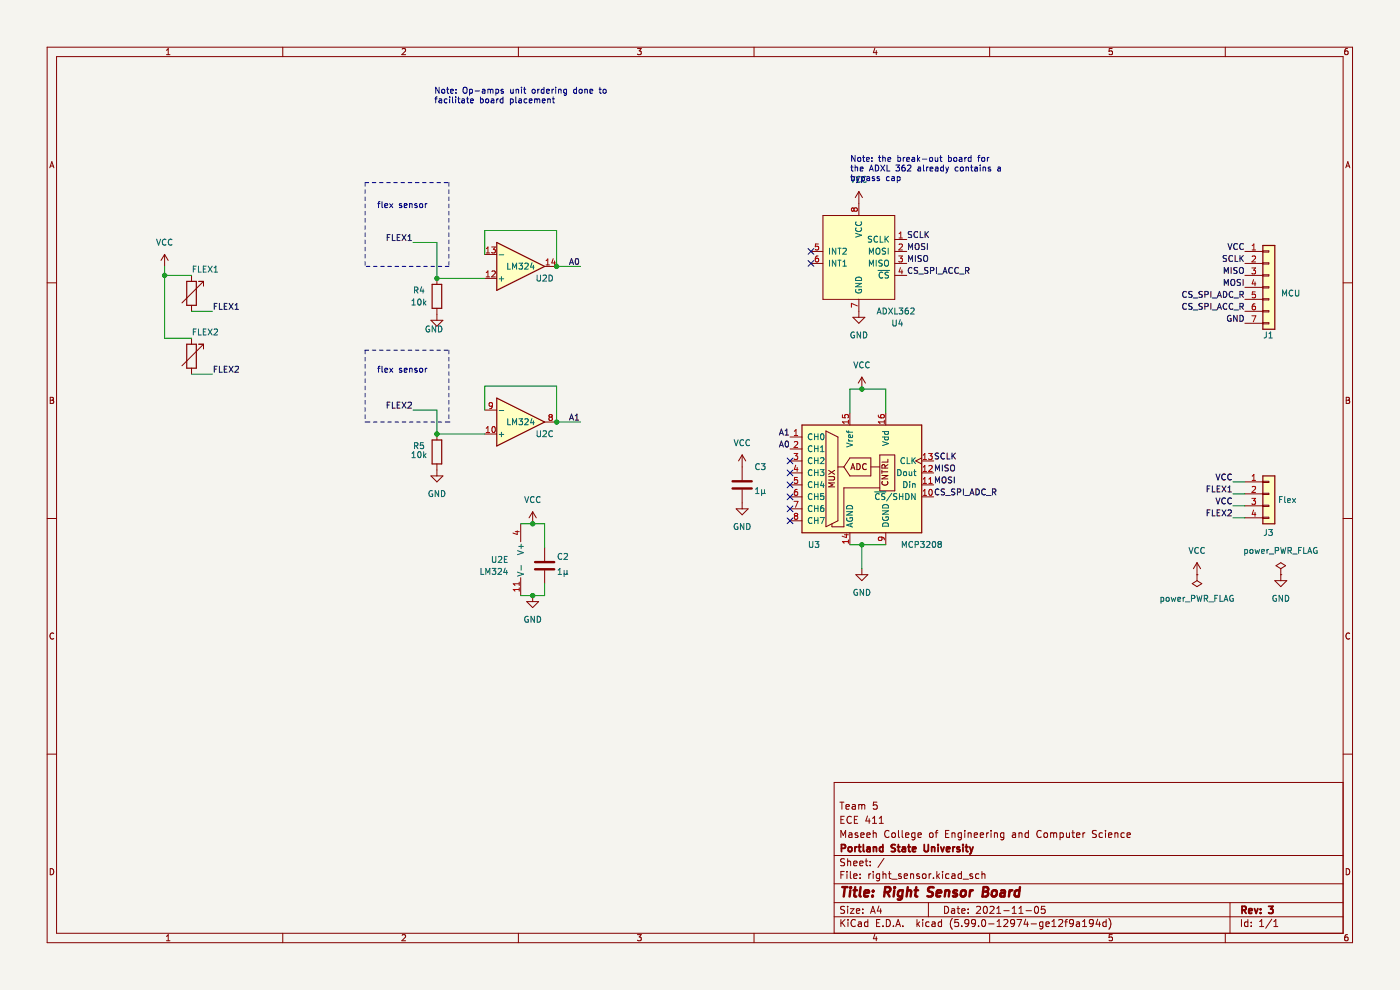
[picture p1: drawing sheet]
<svg xmlns="http://www.w3.org/2000/svg" width="297mm" height="210mm" viewBox="0 0 297 210" stroke-linecap="round" stroke-linejoin="round" font-family="sans-serif">
<path d="M0 0h296.9v210h-296.9z" fill-rule="evenodd" fill="#f5f4ef" stroke="#f5f4ef" stroke-width=".21"/>
<g fill="none" stroke="#840000" stroke-width=".21">
<path d="M10 10h276.9v190h-276.9zM12 12h272.9v186h-272.9zM35.3 11.6h.8M35.3 10.7l.4-.4v1.3M60 10v2M85.3 10.4l.5-.1 .2 .4-.8 .9h.8M110 10v2M135.2 10.3h.8l-.4 .5 .4 .1v.6l-.2 .1-.6-.1M160 10v2M185.6 10.2l-.3 1h.8M185.9 10.7v.9M209.9 10v2"/>
<path d="M235.9 10.3h-.6v.6h.6v.6l-.1 .1-.5-.1M259.9 10v2M285.9 10.3l-.4 .1-.2 .2v.7l.2 .3 .4-.1v-.6l-.4-.1-.2 .2M10.6 35.6l.4-1.3 .4 1.3M10.7 35.2h.6M285.5 35.6l.4-1.3 .5 1.3M285.6 35.2h.6M10 60h2M34.9 54l-.7 1.2M34.9 54v2.5M34.9 54l.8 1.2M40.6 58.4v1.3"/>
<path d="M42.2 59.7h1M43.2 59.7v1M43.2 59.7l-4.6 4.6M92.7 59.1v1.2M102.8 59.1h2.6M102.8 54h2.6M115.5 56.5h2.6M172 53.3h2.6M172 55.9h2.6M174.6 45.7h15.2v17.8h-15.2zM182.2 40.6v5.1M182.2 40.6l-.8 1.3"/>
<path d="M182.2 40.6l.8 1.3M189.8 50.8h2.6M189.8 53.3h2.6M189.8 55.9h2.6M189.8 58.4h2.6M264.1 53.3h3.8M264.1 55.9h3.8M264.1 58.4h3.8M267.9 53.2h1.3v.3h-1.3zM267.9 55.8h1.3v.2h-1.3zM267.9 58.3h1.3v.2h-1.3zM284.9 60h2"/>
<path d="M40.6 64.8v1.2M40.6 71.7v1.3M40.6 78.1v1.3M42.2 73h1M43.2 73v1M43.2 73l-4.6 4.6M91.4 67.9h2.6l-1.3 1.3zM92.7 65.4v2.5M180.9 67.3h2.6l-1.3 1.3zM182.2 63.5v3.8M264.1 63.5h3.8M264.1 61h3.8"/>
<path d="M264.1 66h3.8M264.1 68.6h3.8M267.9 60.8h1.3v.3h-1.3zM267.9 63.4h1.3v.2h-1.3zM267.9 65.9h1.3v.3h-1.3zM267.9 68.4h1.3v.3h-1.3zM10.7 84.3h.4l.2 .2-.2 .4 .2 .1 .1 .3-.2 .3h-.5zM10.7 84.9h.4M92.7 92.1v1.2M92.7 98.4v2.6M102.8 92.1h2.6M102.8 87h2.6"/>
<path d="M115.5 89.5h2.6M157.4 96.5l-.7 1.3M157.4 96.5v5.3M157.4 96.5l.8 1.3M167.6 92.7h2.5M167.6 97.8h2.5M167.6 95.2h2.5M175.2 91.4l2.6 1.3v17.8l-2.6 1.2zM175.8 99.8l1.3 .8M177.1 99.8l-1.3 .8M177.8 99h1.2M180.3 97.1h4.4v3.9h-4.4l-1.3-2z"/>
<path d="M180.3 87.6v2.6M180.5 99.6l.4-1.2 .5 1.2M180.6 99.3h.6M181.8 98.4a.64 .64 0 0 1 .7 .6 .64 .64 0 0 1-.7 .6zM182.8 80v2.5M182.8 80l-.7 1.3M182.8 80l.8 1.3M183.8 98.5a.56 .56 0 0 0-.8 .5 .56 .56 0 0 0 .8 .5M184.7 99h1.9M186.6 96.5h3.2v7.6h-3.2zM187.1 99.7v.7M187.8 99.3l-.1-.6-.5-.1-.1 .7h1.3"/>
<path d="M187.9 87.6v2.6M188.4 97.4v.6h-1.3M188.4 98.6l-.6 .4M195.5 97.8h2.6M195.5 97.1l-1.2 .7 1.2 .6M285.6 84.3h.4l.3 .2-.3 .4 .3 .1v.3l-.2 .3h-.5zM285.6 84.9h.4M10 110h2M91.4 101h2.6l-1.3 1.2zM110.5 111.1v3.8M113 108.6v2.5M113 108.6l-.8 1.2"/>
<path d="M113 108.6l.8 1.2M115.5 116.2v2.8M156.2 107.9h2.5l-1.3 1.3zM157.4 103.9v4M167.6 105.4h2.5M167.6 102.9h2.5M167.6 100.3h2.5M167.6 107.9h2.5M167.6 110.5h2.5M175.8 101.1h1l.3 .2v.3l-.3 .2h-1M177.1 102.4h-1.3l.9 .5-.9 .4h1.3M180.3 113v2.6"/>
<path d="M186.6 103.5h-7.6v8.2h-2.5v-.6M187.1 100.9h1.3l-1.3 .7h1.3M187.1 100.1h1.3M187.2 102.1a.56 .56 0 0 0 .5 .8 .56 .56 0 0 0 .5-.8M187.9 113v2.6M195.5 105.4h2.6M195.5 102.9h2.6M195.5 100.3h2.6M253.9 119.4v3.8M253.9 119.4l-.7 1.2M253.9 119.4l.8 1.2M264.1 102.2h3.8"/>
<path d="M264.1 104.8h3.8M264.1 107.3h3.8M264.1 109.8h3.8M267.9 102.1h1.3v.2h-1.3zM267.9 104.6h1.3v.3h-1.3zM267.9 107.2h1.3v.2h-1.3zM267.9 109.7h1.3v.3h-1.3zM270.7 120l1-.6 1 .6-1 .6zM284.9 110h2M11.4 134.4a.58 .58 0 0 0-.8 .5 .58 .58 0 0 0 .8 .5M110.5 122.5v3.8M111.7 127.6h2.6l-1.3 1.3z"/>
<path d="M113 126.3v1.3M115.5 121v2.8M181.6 121.9h2.5l-1.3 1.3zM182.8 120.6v1.3M252.9 123.8l1-.6 1.1 .6-1.1 .6zM253.9 121.9h.1M270.4 123.2h2.6l-1.3 1.2zM271.7 121.9h.1M271.7 120.6v2.6M286.3 134.4a.58 .58 0 0 0-.8 .5 .58 .58 0 0 0 .8 .5M10 160h2M284.9 160h2"/>
<path d="M178.2 170.2h.8M178.4 177.7v-1.5l.5 1 .5-1v1.5M178.4 173.9h.5M178.6 170.2v1.5M179.1 173.2h-.7v1.5h.7M179.5 171.2l.7-.2-.1-.3h-.4l-.2 .2v.7h.6M180.1 176.7h.6v1M180.6 173.3a.71 .71 0 0 0-1 .5 .71 .71 0 0 0 .7 .9l.3-.2M180.7 177l-.5 .1-.2 .2 .2 .4 .5-.1M180.8 170.7h.6l.1 1M181.2 173.9h.5M181.5 171l-.5 .1-.3 .2 .3 .4 .5-.1"/>
<path d="M182 176.7h-.4l-.2 .2 .1 .2 .5 .1v.4h-.6M182 173.2h-.8v1.5h.8M182.2 170.8l.4-.1 .2 .2M182.2 170.7v1M182.6 177.2l.7-.2-.1-.3h-.4l-.2 .2 .1 .7h.5M182.8 170.9l.2-.2h.4l.1 1M182.8 170.9v.8M183.9 177.2l.7-.2-.1-.3h-.4l-.2 .2 .1 .7h.5M184 173.1l-.3 1.1h.9M184.4 173.7v1M185.1 174.7h.9M185.1 173.6l.4-.4v1.5"/>
<path d="M185.2 176.8l.3-.1h.3l.1 1M185.2 176.2v1.5M186 170.2h-.7l-.1 .7 .3-.2 .5 .1 .1 .2-.1 .5-.2 .2-.6-.2M186.5 174.7h.9M186.5 173.6l.5-.4v1.5M188.6 176.3a.71 .71 0 0 0-1 .5 .71 .71 0 0 0 .7 .9l.3-.2M189.2 176.8l.3-.1 .4 .1 .1 .6-.2 .2-.3 .1-.3-.2zM190.6 176.2v1.2l.2 .3M191.4 176.2v1.2l.2 .3M192.1 177.2l.7-.2-.1-.3h-.4l-.2 .2 .1 .7h.5M194.1 176.7v1.2l-.3 .3-.3-.1M194.1 176.7h-.4l-.3 .2 .1 .7h.6"/>
<path d="M194.7 177.2l.8-.2-.1-.3h-.4l-.3 .2 .1 .7h.6M197.2 176.8l.3-.1 .4 .1 .1 .6-.2 .2-.3 .1-.3-.2zM198.4 176.7h.6M199 176.2l-.4 .2v1.3M200.6 176.9h.5M201.3 176.2h-.7v1.5h.7M202 176.8l.2-.1h.3l.1 1M202 176.7v1M204 176.7h-.5l-.3 .2 .2 .7h.6M204 176.7v1.2l-.3 .3-.4-.1M204.7 176.2v.1M204.7 176.7v1"/>
<path d="M205.4 176.7v1M205.4 176.8l.2-.1h.4v1M206.7 177.2l.7-.2-.1-.3h-.4l-.2 .2v.7h.6M208 177.2l.7-.2-.1-.3h-.4l-.2 .2v.7h.6M209.3 176.7v1M209.7 176.7l-.4 .2M210.2 176.2v.1M210.2 176.7v1M211 176.8l.2-.1h.3l.1 1M211 176.7v1M213 176.7v1.2l-.3 .3-.4-.1M213 176.7h-.5l-.3 .2 .2 .7h.6"/>
<path d="M214.8 176.7h.6l.1 1M215.5 177l-.5 .1-.3 .2 .3 .4 .5-.1M216.2 176.8l.2-.1h.3l.1 1M216.2 176.7v1M218.2 176.7h-.5l-.2 .2 .1 .7h.6M218.2 176.2v1.5M220.9 176.3a.71 .71 0 0 0-1 .5 .71 .71 0 0 0 .7 .9l.3-.2M221.6 176.7h.4l.2 .2v.5l-.2 .3-.4-.1-.1-.2zM222.9 176.8l.4-.1 .2 .2M222.9 176.7v1M223.5 176.9l.2-.2h.4l.1 1M223.5 176.9v.8"/>
<path d="M224.9 176.7h.4l.3 .2-.1 .7h-.6M224.9 176.7v1.5M226.2 176.7l.1 .9 .4 .1 .2-.2M226.9 176.7v1M227.4 176.7h.6M227.6 176.2v1.2l.4 .3M228.4 177.2l.7-.2-.1-.3h-.4l-.2 .2 .1 .7h.5M229.7 176.7v1M230.2 176.7l-.5 .2M232.6 176.2h-.6l-.3 .2 .2 .4 .6 .3v.4l-.2 .2-.6-.1M233.9 176.7h-.5l-.2 .2 .1 .7h.6M234.5 176.2v.1"/>
<path d="M234.5 176.7v1M235.2 177.2l.7-.2-.1-.3h-.4l-.2 .2v.7h.6M236.5 176.8l.2-.1h.4l.1 1M236.5 176.7v1M238.5 176.7h-.4l-.3 .2 .1 .7h.6M239.1 177.2l.7-.2-.1-.3h-.4l-.2 .2 .1 .7h.5M284.9 166h-107.9v32M10.7 184.3a.66 .66 0 0 1 .7 .6 .66 .66 0 0 1-.7 .7zM35.3 198.6l.4-.3v1.3M35.3 199.6h.8M60 198v2M85.3 198.4l.5-.1 .2 .3-.8 1h.8"/>
<path d="M110 198v2M135.2 198.3h.8l-.4 .5 .4 .1v.5l-.2 .2-.6-.2M160 198v2M177 194.5h107.9M177 191.5h107.9M177 187.5h107.9M177 181.5h107.9M178.4 185.6h.5M178.4 195v1.5M178.6 195.7l.6 .8M179.1 184.9h-.7v1.4M179.2 192.3l-.6-.1-.2 .2v.4l.6 .3 .2 .4-.3 .2h-.6"/>
<path d="M179.2 182.2h-.6l-.2 .1v.4l.6 .3 .2 .4-.3 .3-.6-.1M179.2 195l-.8 .9M179.7 184.9v.1M179.7 185.4v.9M179.8 182.2v1.5M179.8 192.2v.2M179.8 192.7v1M179.8 182.8l.2-.1h.4l.1 1M179.9 195v.2M179.9 195.5v1M180.4 192.7h.8l-.8 1h.8M180.4 184.9v1.2l.2 .2"/>
<path d="M181.1 185.8l.7-.1-.1-.3h-.4l-.2 .2 .1 .7h.5M181.1 183.2l.7-.2-.1-.3h-.4l-.2 .2 .1 .7h.5M181.5 195.2a.71 .71 0 0 0-1 .5 .71 .71 0 0 0 .7 .8l.3-.1M181.7 193.2l.7-.1-.1-.3-.4-.1-.2 .3v.7h.6M182.1 195.6h.6v.9M182.4 183.2l.7-.2-.1-.3h-.4l-.2 .2 .1 .7h.5M182.5 186.2v.1M182.5 185.4v.2M182.7 195.9l-.5 .1-.2 .2 .2 .3h.5M183 193.6v.1M183 192.8v.2M183.5 182.7h.6"/>
<path d="M183.7 182.2v1.2l.4 .3M184.1 195.6l-.4-.1-.3 .3 .1 .7h.6M184.1 195v1.5M184.3 185.4v.9M184.6 183.5v.2M184.6 182.7v.2M184.7 193.7l.5-1.5 .5 1.5M184.7 185.4l-.4 .2M184.8 193.3h.7M185.2 184.9v.1M185.2 185.4v.9M185.6 198.2l-.3 .9h.8"/>
<path d="M185.9 198.7v.9M186 195.8h.5M186.5 192.2l-.4 1h.9M186.6 185.4h-.4l-.3 .2 .1 .7h.6M186.6 185.4v1.2l-.3 .2h-.3M186.7 195h-.7v1.5h.7M186.8 192.7v1M187.3 196.4v.1M187.3 184.9v1.4M187.3 185.5l.2-.1h.4l.1 .9M187.5 182.1l-1.3 1.9M188 195a.76 .76 0 0 1 .9 .8 .76 .76 0 0 1-.9 .7z"/>
<path d="M188.5 185.4h.5M188.7 184.9v1.2l.3 .2M189.2 186.5h1.1M189.5 196.4v.1M190 196.5l.5-1.5 .5 1.5M190.2 196.1h.7M191.2 185.4h-.4l-.2 .2 .1 .2 .5 .1v.4h-.6M191.5 196.4v.1M191.8 185.8l.7-.1v-.3h-.5l-.2 .2 .1 .7h.6M193.2 185.5l.2-.1h.3l.1 .9M193.2 185.4v.9M194.5 195v1.5"/>
<path d="M194.7 196l.4 .5M195 185.4h-.3l-.2 .2v.2l.5 .1v.4h-.5M195.1 195.5l-.6 .6M195.7 185.5l.3-.1 .4 .1 .1 .6-.2 .2h-.3l-.3-.1zM195.7 195v.2M195.7 195.5v1M197 191.5v3M197.1 195.6l-.4-.1-.3 .3 .1 .7h.6M197.1 185.4v.9M197.5 185.4l-.4 .2M197.7 195.6h.6l.1 .9M198 186.2v.1"/>
<path d="M198.4 195.9l-.5 .1-.2 .2 .2 .3h.5M198.7 184.9v1.4M198.9 185.8l.4 .5M199.3 185.4l-.6 .5M199.7 195.6l-.4-.1-.3 .3 .2 .7h.5M199.7 195v1.5M200 184.9v.1M200 185.4v.9M200.4 192.2a.76 .76 0 0 1 .9 .8 .76 .76 0 0 1-.9 .7zM201.3 185.4h-.4l-.3 .2 .1 .7h.6M201.9 192.8h.6v.9M202 185.4h.5l.1 .9"/>
<path d="M202 194.8a1.72 1.72 0 0 0 0 2.3M202.5 193.1l-.5 .1-.2 .2 .2 .3h.5M202.6 185.7l-.5 .1-.2 .2 .2 .3h.5M203 192.7h.6M203.2 192.2v1.3l.4 .2M203.3 195h-.7l-.1 .8 .2-.2 .5 .1 .2 .2-.1 .5-.2 .1-.6-.1M204 185.4h-.5l-.3 .2 .2 .7h.6M204 184.9v1.4M204 193.2l.7-.1v-.3l-.5-.1-.2 .3 .1 .7h.6M204 196.4v.1M204.3 186.5h1.2M205.4 193.6v.1"/>
<path d="M205.4 192.8v.2M205.5 195.7l-.3 .3-.4-.1-.1-.2v-.4l.3-.3h.2l.3 .3a1 1 0 0 1-.4 1.2h-.3M206.3 185.4h-.3l-.3 .2 .1 .2 .5 .1v.4h-.6M207 195.7l-.3 .3-.5-.1-.1-.2v-.4l.3-.3h.3l.3 .3a1 1 0 0 1-.5 1.2h-.3M207.2 192.4l.5-.2 .3 .5-.9 1h.9M207.6 196.4v.1M207.7 185.4h-.5l-.2 .2 .1 .7h.6M208.3 185.5l.2-.1h.4l.1 .9M208.3 184.9v1.4M208.4 195.2l.2-.2a.8 .8 0 0 1 .5 .8 .8 .8 0 0 1-.5 .7l-.4-.5zM208.7 192.4l.3-.2a.8 .8 0 0 1 .5 .8 .8 .8 0 0 1-.5 .7l-.4-.5zM209.7 196h1.2"/>
<path d="M209.9 198v2M210 192.4l.6-.2 .3 .5-.9 1h.9M211.5 193.7h.8M211.5 192.7l.4-.5v1.5M211.5 196.5h.9M211.5 195.5l.5-.5v1.5M213 193.2h1.1M213 195.2l.5-.2 .3 .5-.9 1h.9M214.7 193.7h.9M214.7 192.7l.5-.5v1.5M215.2 195.7l-.2 .3-.5-.1-.1-.2v-.4l.3-.3h.3l.2 .3a1 1 0 0 1-.4 1.2h-.3M215.7 195h1l-.6 1.5"/>
<path d="M216.2 193.7h.8M216.2 192.7l.4-.5v1.5M217.6 195l-.4 1h1M217.7 193.2h1.1M218 195.5v1M218.7 196h1.2M219.6 192.4l.2-.2a.8 .8 0 0 1 .5 .8 .8 .8 0 0 1-.5 .7l-.3-.5zM221.2 195.6l-.4-.1-.3 .3 .2 .7h.5M221.2 195.5v1.3l-.2 .2h-.4M221.7 192.2h-.7l-.1 .8 .2-.2 .5 .1 .1 .2v.5l-.2 .1-.6-.1M221.9 196l.7-.1-.1-.3-.4-.1-.2 .3 .1 .7h.5M223.2 196.5h.8"/>
<path d="M223.2 195.5l.4-.5v1.5M224.6 195.2l.6-.2 .3 .5-1 1h1M225.9 195.5h.6M226.5 195l-.4 .3v1.2M227.7 195.7l-.2 .3-.5-.1-.1-.2v-.4l.3-.3h.3l.2 .3a1 1 0 0 1-.4 1.2h-.3M228.4 195.6h.6v.9M229 195.9l-.5 .1-.2 .2 .2 .3h.5M229.7 196.5h.8M229.7 195.5l.4-.5v1.5M231.9 195.7l-.2 .3-.5-.1-.1-.2v-.4l.3-.3h.3l.2 .3a1 1 0 0 1-.4 1.2h-.3M232.9 195l-.4 1h.9M233.2 195.5v1"/>
<path d="M234.7 195.6l-.5-.1-.3 .3 .2 .7h.6M234.7 195v1.5M235.2 194.8a1.72 1.72 0 0 1 0 2.3M235.9 198.3h-.6v.6l.6-.1v.6l-.1 .2-.5-.2M259.9 198v2M260.9 191.5v6.5M263.4 195v1.5M264.7 195.6l-.4-.1-.3 .3 .2 .7h.5M264.7 195v1.5M265.4 196.4v.1M265.4 195.6v.2M267.2 196.5h.9"/>
<path d="M267.2 195.5l.5-.5v1.5M269.8 195l-1.3 1.9M270.2 196.5h.9M270.2 195.5l.5-.5v1.5M285.6 184.3a.66 .66 0 0 1 .7 .6 .66 .66 0 0 1-.7 .7zM285.9 198.3h-.4l-.2 .3v.7l.2 .3 .4-.2v-.6h-.4l-.2 .2"/>
</g>
<g fill="none" stroke="#840000" stroke-width=".39">
<path d="M178.5 179.9h.7l.2-.2-.1-.4-.8-.1v1.5M180 179.8l.2-.1 .5 .1v.6l-.1 .2-.4 .1-.2-.2zM181.4 179.7v1M181.8 179.7l-.4 .2M182.1 179.7h.6M182.3 179.2v1.2l.4 .3M183.2 179.2v1.2l.2 .3M183.9 179.7h.6l.1 1M185.3 179.8l.2-.1h.4v1M185.3 179.7v1M187.3 179.7h-.4l-.3 .2 .1 .7h.6M187.3 179.2v1.5"/>
<path d="M189.9 179.2h-.5l-.2 .1v.4l.6 .3 .1 .4-.2 .3-.6-.1M190.4 179.7h.5M190.6 179.2v1.2l.3 .3M191.4 179.7h.6l.1 1M192.6 179.7h.5M192.8 179.2v1.2l.3 .3M196.1 179.2v1.2l.3 .3h.2l.3-.3v-1.2M197.6 179.8l.3-.1h.3l.1 1M197.6 179.7v1M199 179.2v.1M199 179.7v1M199.6 179.7l.3 1 .4-1"/>
<path d="M202.1 179.7v1M202.6 179.7l-.5 .2M203.6 179.7h-.4l-.2 .2 .1 .2 .5 .1v.4h-.6M204.3 179.2v.1M204.3 179.7v1M204.8 179.7h.6M205 179.2v1.2l.4 .3M205.7 179.7l.4 1M206.4 179.7l-.3 1M184.6 180l-.5 .1-.2 .2 .2 .4 .5-.1M192.1 180l-.5 .1-.2 .2 .2 .4 .5-.1M193.6 180.2l.7-.2-.1-.3h-.4l-.2 .2v.7h.6"/>
<path d="M200.8 180.2l.7-.2-.1-.3h-.4l-.2 .2 .1 .7h.5M206.1 180.7l-.4 .5M263.5 193h.7l.1-.3v-.3l-.8-.2v1.5M263.8 193l.5 .7M264.9 193.2l.7-.1v-.3l-.5-.1-.2 .3 .1 .7h.6M266.1 192.7l.4 1 .3-1M267.4 193.6v.1M267.4 192.8v.2M269.1 192.2h1l-.5 .6 .4 .2v.6l-.2 .1-.7-.1"/>
</g>
<g fill="none" stroke="#840000" stroke-width=".52">
<path d="M178.7 188.2h1.1M179.2 188.2l-.2 2M180.4 188.8l-.2 1.4M180.5 188.2v.2M181.1 188.8h.7M181.4 188.2l-.2 1.7 .1 .2 .4 .1M182.6 188.2l-.2 1.7 .2 .3M183.4 189.5l.9-.2v-.4l-.6-.1-.3 .3v1h.7M185.1 190v.2M185.2 188.9v.2M187.7 189.2h.7l.4-.2a.51 .51 0 0 0-.2-.8h-.8l-.2 2M188.2 189.2l.5 1"/>
<path d="M189.7 188.8l-.1 1.4M189.8 188.2v.2M191.5 188.9a.66 .66 0 0 0-1 .3v.6l.1 .3h.8M191.5 188.8l-.2 1.7-.4 .3-.5-.1M192.5 189l.3-.2 .4 .1v1.3M192.6 188.2l-.3 2M194 188.8h.8M194.4 188.2l-.2 1.7v.2l.4 .1M198.1 188.3a.85 .85 0 0 0-1.1 .1v.5l.8 .5v.6a.85 .85 0 0 1-1.1 .1M198.7 189.5l1-.2-.1-.4h-.7l-.3 1 .3 .3 .6-.1M200.6 189l.3-.2 .4 .1v1.3M200.6 188.8l-.2 1.4"/>
<path d="M203 188.9a.49 .49 0 0 0-.8 .3l.1 .2 .7 .2v.3l-.3 .3-.6-.1M204 189l.1-.1a.5 .5 0 0 1 .8 .3l-.1 .6-.2 .3a.5 .5 0 0 1-.8-.3zM205.8 188.8l-.1 1.4M206.4 188.8l-.4 .1-.2 .3M208.5 189.1h.7M208.7 188.2h.6l.3 .2v.3l-.4 .4 .3 .1a.58 .58 0 0 1-.3 1h-.8zM210.6 189l.1-.1a.5 .5 0 0 1 .8 .3l-.1 .6-.2 .3a.5 .5 0 0 1-.8-.3zM212.4 188.9h.7v1.3M213.2 189.3l-.7 .1a.4 .4 0 0 0-.3 .4 .4 .4 0 0 0 .2 .4l.7-.1M214.2 188.8l-.2 1.4M214.8 188.8l-.4 .1-.3 .3M216.3 188.9a.66 .66 0 0 0-1 .3l-.1 .6 .2 .3h.7"/>
<path d="M216.4 188.2l-.3 2"/>
</g>
<g fill="none" stroke="#006464" stroke-width=".21">
<path d="M180.5 37.4l.4 1.3 .5-1.3M182.5 37.5a.56 .56 0 0 0-.8 .5 .56 .56 0 0 0 .8 .6M183.8 37.5a.56 .56 0 0 0-.8 .5 .56 .56 0 0 0 .8 .6M33.2 50.7l.4 1.3 .5-1.3M35.2 50.9a.56 .56 0 0 0-.8 .5 .56 .56 0 0 0 .8 .5M36.5 50.9a.56 .56 0 0 0-.8 .5 .56 .56 0 0 0 .8 .5M41 57.1h.4M41.6 56.5h-.6v1.2M42.1 56.5v1.2h.6M43.1 57.1h.5M43.7 56.5h-.6v1.2h.6M44.2 56.5l.8 1.2"/>
<path d="M45 56.5l-.8 1.2M45.4 57.7h.8M45.4 56.8l.4-.3v1.2M105.9 59.1h1M105.9 54.1h1M106.4 58.7v.9M107.7 55.8v1.3h.6M108.7 57.1v-1.3l.5 .9 .4-.9v1.3M110.1 55.8h.8l-.5 .5 .4 .1v.6l-.2 .1-.5-.1M111.3 55.9l.5-.1 .3 .4-.8 .9h.8M112.9 55.8l-.4 .9h.8M113.2 56.2v.9"/>
<path d="M113.9 58.4v1l.3 .2h.3l.2-.2v-1M115.2 58.5l.5-.1 .2 .3-.8 .9h.8M116.5 58.4a.64 .64 0 0 1 .7 .6 .64 .64 0 0 1-.7 .6zM176 52.6v1.3M176 55.2v1.3M177.3 52.6v1.3l-.7-1.3v1.3M177.3 55.2v1.3l-.7-1.3v1.3M177.7 52.6h.8M177.7 55.2h.8M178.1 52.6v1.3M178.1 55.2v1.3M178.8 56.5h.7"/>
<path d="M178.8 52.8l.5-.2 .2 .4-.7 .9h.7M178.8 55.5l.4-.3v1.3M181.5 49.5l1.3 .4-1.3 .4M181.6 47.1a.56 .56 0 0 0 .5 .7 .56 .56 0 0 0 .6-.7M181.6 48.3a.56 .56 0 0 0 .5 .8 .56 .56 0 0 0 .6-.8M181.7 58.9a.66 .66 0 0 1 .7-.1 .66 .66 0 0 1 .4 .7h-1.3zM184.4 53.9v-1.3l.5 .9 .4-.9v1.3M184.4 56.5v-1.3l.5 .9 .4-.9v1.3M184.9 50.2h-.6v.4l.5 .2 .1 .3-.2 .3-.5-.1M185.9 52.8l.2-.2a.43 .43 0 0 1 .6 .5v.4a.42 .42 0 0 1-.5 .4 .42 .42 0 0 1-.4-.4zM185.9 55.2v1.3M186.2 50.2a.56 .56 0 0 0-.8 .5 .56 .56 0 0 0 .8 .6"/>
<path d="M186.2 57.4h2.5M186.7 50.1v1.3h.6M187.2 55.2l-.7 .1v.4l.5 .2 .2 .3-.3 .3-.5-.1M187.3 57.8a.56 .56 0 0 0-.8 .6 .56 .56 0 0 0 .8 .5M187.7 55.4l.2-.2a.43 .43 0 0 1 .6 .4v.4a.42 .42 0 0 1-.4 .5 .42 .42 0 0 1-.5-.5zM187.8 50.1v1.3M187.9 52.7l-.7 .1v.3l.6 .3 .1 .3-.3 .2h-.4M187.9 50.6l.6 .8M188.4 52.6v1.3M188.5 57.8l-.5-.1-.2 .3 .1 .3 .5 .2v.4h-.6M188.5 50.1l-.7 .7M41 70.4h.4"/>
<path d="M41.6 69.8h-.6v1.3M42.1 69.8v1.3h.6M43.1 70.4h.5M43.7 69.8h-.6v1.3h.6M44.2 69.8l.8 1.3M45 69.8l-.8 1.3M45.4 69.9l.5-.1 .3 .3-.8 1h.8M87.4 63.8l.4-.4v1.3M87.4 64.7h.7M87.9 61.6l.6-.1 .1-.5-.7-.1v1.3M88.2 61.6l.5 .6M88.7 63.6l.2-.2a.68 .68 0 0 1 .4 .7 .68 .68 0 0 1-.4 .6l-.3-.5z"/>
<path d="M89.5 60.8l-.3 .9h.7M89.8 61.3v.9M89.9 63.4v1.3M90 64.2l.4 .5M90.4 63.9l-.5 .4M91.1 69.2a.58 .58 0 0 0-.7 .6 .58 .58 0 0 0 .7 .5v-.4h-.2M92.4 69.1v1.3l-.7-1.3v1.3M93 69.1a.64 .64 0 0 1 .8 .7 .64 .64 0 0 1-.8 .6zM181.1 76.8l.5 1.2 .4-1.2M181.2 70.5a.58 .58 0 0 0-.7 .6 .58 .58 0 0 0 .8 .5v-.5h-.2M181.5 60.1h1.3l-1.3 .7h1.3M181.6 61.4a.58 .58 0 0 0 .6 .8 .58 .58 0 0 0 .5-.8h-.5v.2"/>
<path d="M182.6 70.4v1.3l-.8-1.3v1.3M183.1 76.9a.56 .56 0 0 0-.8 .5 .56 .56 0 0 0 .8 .5M183.2 70.4a.64 .64 0 0 1 .7 .7 .64 .64 0 0 1-.7 .6zM184.4 76.9a.56 .56 0 0 0-.8 .5 .56 .56 0 0 0 .8 .5M186.1 66.6l.4-1.3 .4 1.3M186.2 66.2h.6M187.4 65.3a.64 .64 0 0 1 .7 .7 .64 .64 0 0 1-.7 .6zM188.5 65.3l.8 1.3M189.3 65.3l-.8 1.3M189.4 67.9v1l.2 .2h.4l.1-.2v-1M189.8 65.3v1.3h.6M190.7 65.3h.8l-.4 .5 .4 .1v.6l-.2 .1-.6-.1"/>
<path d="M191 67.8l-.3 .9h.8M191.3 68.3v.8M192.6 65.3l-.4 .1-.1 .2-.1 .8 .2 .2 .5-.1-.1-.6-.4-.1-.2 .3M193.2 65.5l.5-.2 .2 .4-.7 .9h.7M268.6 70.4v1.1l-.4 .2M269.2 71.7h.7M269.2 70.8l.4-.4v1.3M272.1 62.8v-1.3l.4 .9 .4-.9v1.3M274.3 61.7a.56 .56 0 0 0-.8 .5 .56 .56 0 0 0 .8 .5M274.8 61.5v1.1l.3 .2h.2l.2-.2v-1.1M87.4 97.1h.7M87.4 96.2l.4-.4v1.3"/>
<path d="M87.9 94.6l.6-.1 .1-.5-.7-.1v1.3M88.2 94.6l.5 .6M88.7 95.9l.2-.1a.68 .68 0 0 1 .4 .6 .68 .68 0 0 1-.4 .7l-.3-.5zM89.8 93.9h-.6v.6h.6v.6l-.2 .1-.4-.1M89.9 95.8v1.3M90 96.6l.4 .5M90.4 96.2l-.5 .5M105.9 92.2h1M105.9 87.1h1M106.4 91.7v.9M107.7 88.8v1.3h.6M108.7 90.1v-1.3l.5 .9 .4-.9v1.3"/>
<path d="M110.1 88.8h.8l-.5 .5 .4 .1v.6l-.2 .1-.5-.1M111.3 88.9l.5-.1 .3 .4-.8 .9h.8M112.9 88.8l-.4 .9h.8M113.2 89.3v.8M113.9 91.4v1l.3 .2h.3l.2-.2v-1M115.2 91.5l.5-.1 .2 .3-.8 .9h.8M117.2 91.5a.56 .56 0 0 0-.8 .5 .56 .56 0 0 0 .8 .5M155.7 93.3l.5 1.2 .4-1.2M157.7 93.4a.56 .56 0 0 0-.7 .5 .56 .56 0 0 0 .7 .5M159 93.4a.56 .56 0 0 0-.8 .5 .56 .56 0 0 0 .8 .5M161.1 98.5a.56 .56 0 0 0-.8 .5 .56 .56 0 0 0 .8 .5M161.5 98.4h.8l-.4 .4 .3 .2v.5l-.1 .1-.6-.1"/>
<path d="M172.3 94.7a.56 .56 0 0 0-.8 .5 .56 .56 0 0 0 .8 .5M172.3 92.1a.56 .56 0 0 0-.8 .5 .56 .56 0 0 0 .8 .6M172.3 97.2a.56 .56 0 0 0-.8 .5 .56 .56 0 0 0 .8 .5M172.3 99.7a.56 .56 0 0 0-.8 .6 .56 .56 0 0 0 .8 .5M172.8 92v1.3M172.8 94.5v1.3M172.8 97.1v1.3M172.8 99.6v1.3M172.8 92.6h.7M172.8 95.1h.7M172.8 97.7h.7M173.5 92v1.3"/>
<path d="M173.5 94.5v1.3M173.5 97.1v1.3M173.5 99.6v1.3M174 99.6h.8l-.4 .5 .3 .1v.6l-.1 .1-.6-.1M174.1 97.2l.5-.1 .2 .3-.8 1h.8M174.1 95.8h.7M174.1 94.9l.3-.4v1.3M174.2 92.1l.2-.1a.68 .68 0 0 1 .4 .6 .68 .68 0 0 1-.4 .7l-.3-.5zM179.6 91.4l.2 .3h1.1M179.6 94l1.3 .4-1.3 .4M180 93.5h.9M180 93.2l.3 .3"/>
<path d="M180 91.4v.5M180.8 92.3l.1 .3-.2 .2h-.6v-.5l.2-.1 .1 .6M187.2 93.7l1.3 .4-1.3 .4M187.2 92.7h1.3M187.2 91.6h1.3M187.7 91.6l-.1 .3 .3 .3 .5-.2v-.4M187.7 92.7l-.1 .4 .3 .2 .5-.1v-.5M190.4 99.6a.64 .64 0 0 1 .8 .7 .64 .64 0 0 1-.8 .6zM191.9 97.2a.56 .56 0 0 0-.8 .5 .56 .56 0 0 0 .8 .5M192.4 97.1v1.3h.6M193.5 97.1v1.3M193.7 97.6l.5 .8"/>
<path d="M194 99.6v1.1l.3 .2M194.2 97.1l-.7 .7M91.7 104.1a.58 .58 0 0 0-.7 .6 .58 .58 0 0 0 .8 .5v-.4h-.3M93.1 104.1v1.2l-.8-1.2v1.2M93.7 104.1a.64 .64 0 0 1 .7 .6 .64 .64 0 0 1-.7 .6zM104.5 118v1.1l.2 .2 .4-.1 .1-.1v-1.1M105.7 118.2l.5-.2 .3 .4-.8 .9h.8M107 118.6h.4M107.6 118h-.6v1.3h.6M109.8 116.8l1.2 .4-1.2 .5M110.1 115.9h.9M110.6 115.4v1"/>
<path d="M110.6 120v.9M111.3 105.3l.4 1.3 .5-1.3M113.3 105.5a.56 .56 0 0 0-.8 .5 .56 .56 0 0 0 .8 .5M114.6 105.5a.56 .56 0 0 0-.8 .5 .56 .56 0 0 0 .8 .5M119.2 117.5a.56 .56 0 0 0-.8 .5 .56 .56 0 0 0 .8 .5M119.7 117.5l.5-.1 .2 .4-.8 .9h.8M156.5 111.1a.58 .58 0 0 0-.8 .6 .58 .58 0 0 0 .8 .5v-.4h-.2M157.8 111v1.3l-.7-1.3v1.3M158.4 111a.64 .64 0 0 1 .7 .7 .64 .64 0 0 1-.7 .6zM160.3 104.7h.7M160.3 103.8l.4-.4v1.3M161.6 104.5l.2 .2 .4-.2"/>
<path d="M161.6 103.9v1.2M162.2 104.5l.2 .2M162.2 103.9v.6M171.7 114.9v1l.3 .2h.2l.2-.2v-1M172.3 102.3a.56 .56 0 0 0-.8 .5 .56 .56 0 0 0 .8 .5M172.3 104.8a.56 .56 0 0 0-.8 .5 .56 .56 0 0 0 .8 .5M172.3 107.4a.56 .56 0 0 0-.8 .5 .56 .56 0 0 0 .8 .5M172.3 109.9a.56 .56 0 0 0-.8 .5 .56 .56 0 0 0 .8 .5M172.8 102.2v1.2M172.8 104.7v1.3M172.8 107.2v1.3M172.8 109.8v1.2"/>
<path d="M172.8 105.3h.7M172.8 100.2h.7M172.8 102.8h.7M172.8 107.8h.7M172.8 110.4h.7M172.9 114.9h.8l-.4 .4 .3 .2v.5l-.1 .1-.6-.1M173.5 102.2v1.2M173.5 104.7v1.3M173.5 107.2v1.3M173.5 109.8v1.2M174 109.8h.9l-.6 1.2M174.4 102.1l-.3 .9h.8"/>
<path d="M174.7 107.2l-.4 .1-.2 .2v.8l.2 .2 .4-.1v-.6l-.4-.1-.2 .3M174.7 102.6v.8M174.7 104.7h-.6v.6l.6-.1v.6l-.1 .2-.5-.2M179.6 108.5h1.3l-1.3 .8h1.3M179.7 109.9a.58 .58 0 0 0 .5 .7 .58 .58 0 0 0 .5-.8h-.4v.2M179.7 107.4a.68 .68 0 0 1 .7-.2 .68 .68 0 0 1 .5 .7h-1.3zM180.5 111.1v.6M180.9 111l-1.3 .4 1.3 .4M185.5 104.3h2.5M186.5 104.8a.56 .56 0 0 0-.8 .5 .56 .56 0 0 0 .8 .5M187.2 108.4h1.3l-1.3 .7h1.3M187.3 109.7a.58 .58 0 0 0 .6 .7 .58 .58 0 0 0 .5-.8h-.5v.3"/>
<path d="M187.4 107.1a.66 .66 0 0 1 .8 0 .66 .66 0 0 1 .3 .6h-1.3zM187.4 111a.66 .66 0 0 1 .8-.1 .66 .66 0 0 1 .3 .7h-1.3zM187.7 104.8h-.6v.4l.5 .2 .1 .3-.2 .3-.5-.1M189.2 104.6l-1.1 1.7M190.3 104.8h-.7v.4l.5 .2 .2 .3-.3 .3-.5-.1M190.8 104.7v1.3M190.8 105.3h.7M191.4 116.1v-1.2l.4 .9 .5-.9v1.2M191.5 104.7v1.3M191.7 102.2a.64 .64 0 0 1 .8 .6 .64 .64 0 0 1-.8 .6zM191.7 100.2l.2-.2 .4 .2-.1 .6h-.5zM192.1 104.7a.64 .64 0 0 1 .8 .6 .64 .64 0 0 1-.8 .7z"/>
<path d="M192.9 100v.8h.5M193 102.2v.1M193 102.6v.8M193.4 100v.9M193.6 102.7l.5-.1v.8M193.6 102.6v.8M193.6 115a.56 .56 0 0 0-.8 .5 .56 .56 0 0 0 .8 .5M193.8 100h.5M194.1 104.7v1.3l-.7-1.3v1.3M194.1 115.5h.6l.1-.5-.7-.1v1.2M195.3 114.9h.8l-.4 .4 .3 .2v.5l-.2 .1-.5-.1M196.6 115l.4-.1 .3 .3-.8 .9h.8"/>
<path d="M197.9 115l.2-.1a.68 .68 0 0 1 .4 .6 .68 .68 0 0 1-.4 .6l-.3-.5zM199.2 115.4l-.2 .2v.3l.2 .2h.3l.2-.2-.1-.4-.1-.1M199.2 115.4l-.2-.2 .2-.3h.4l.1 .2-.2 .3M199.2 115.4h.3M252.2 116.1l.5 1.3 .4-1.3M254.2 116.2a.56 .56 0 0 0-.8 .6 .56 .56 0 0 0 .8 .5M255.5 116.2a.56 .56 0 0 0-.8 .6 .56 .56 0 0 0 .8 .5M264.1 116.6l.3-.1 .3 .3-.2 .5h-.4M264.1 116.5v1.3M265.3 116.6l.3-.1 .2 .3v.4l-.2 .2-.4-.2zM266.2 116.5l.3 .9 .2-.6 .3 .6 .2-.9M267.6 117l.6-.1v-.3l-.4-.1-.2 .2 .1 .6h.5"/>
<path d="M268.6 112.3v1.1l-.4 .2M268.8 116.5v.9M269.1 112.3h.8l-.4 .5 .4 .1v.6l-.2 .1-.6-.1M269.1 116.5l-.3 .3M269.3 117.5h.9M270.5 116.8l.6-.1 .1-.5-.7-.1v1.3M271.5 105.9h.4M271.7 116.1l.3 1.3 .2-.9 .3 .9 .3-1.3M272.1 105.3h-.6v1.3M272.5 105.3v1.1l.2 .2M273.2 106.2l.6-.1-.1-.3h-.4l-.1 .1v.6h.5M273.3 116.8l.6-.1v-.5l-.6-.1v1.3"/>
<path d="M273.6 116.8l.4 .6M274.2 105.8l.6 .8M274.2 117.5h1M274.8 105.8l-.6 .8M275.5 116.7h.4M276.1 116.1h-.6v1.3M276.6 116.1v1.3h.6M277.4 117.4l.4-1.3 .5 1.3M277.5 117h.7M279.4 116.2a.58 .58 0 0 0-.8 .6 .58 .58 0 0 0 .8 .5v-.4h-.2M102 120.6v1.2h.6M103.1 121.8v-1.2l.4 .9 .4-.9v1.2"/>
<path d="M104.4 120.6h.8l-.4 .5 .3 .1v.5l-.2 .1-.5-.1M105.7 120.7l.5-.1 .2 .3-.8 .9h.8M107.2 120.5l-.3 .9h.8M107.5 121v.8M109.8 121.4l1.2 .4-1.2 .4M112 130.8a.58 .58 0 0 0-.7 .6 .58 .58 0 0 0 .8 .5v-.4h-.2M113.4 130.7v1.3l-.8-1.3v1.3M114 130.7a.64 .64 0 0 1 .7 .7 .64 .64 0 0 1-.7 .6zM118.4 121.8h.7M118.4 120.9l.4-.3v1.2M119.7 121.7l.2 .1 .4-.1M119.7 121v1.3"/>
<path d="M120.3 121.7l.2 .1M120.3 121v.7M181.9 125.1a.58 .58 0 0 0-.8 .6 .58 .58 0 0 0 .8 .5v-.5h-.2M183.2 125v1.3l-.7-1.3v1.3M183.8 125a.64 .64 0 0 1 .7 .6 .64 .64 0 0 1-.7 .7zM246.3 126.7v1.3M246.3 126.8l.4-.1 .2 .2-.1 .6h-.5M247.5 126.8l.3-.1 .2 .2v.4l-.2 .3-.4-.3zM248.5 126.7l.2 .9 .2-.7 .3 .7 .2-.9M249.9 127.1l.6-.1-.1-.2-.4-.1-.1 .2v.6h.5M251 126.7v.9M251.4 126.7l-.4 .2"/>
<path d="M251.5 127.7h1M252.8 126.9h.6v-.5l-.6-.1v1.3M253.9 126.3l.3 1.3 .3-1 .2 1 .3-1.3M255.5 126.9h.6v-.5l-.6-.1v1.3M255.8 126.9l.4 .7M256.4 127.7h1M257.7 126.9h.4M258.3 126.3h-.6v1.3M258.8 126.3v1.3h.6M259.7 127.6l.4-1.3 .4 1.3M259.8 127.2h.6M261.6 126.3a.58 .58 0 0 0-.8 .6 .58 .58 0 0 0 .8 .5v-.4h-.2"/>
<path d="M270.7 126.3a.58 .58 0 0 0-.7 .6 .58 .58 0 0 0 .8 .5v-.4h-.2M272.1 126.3v1.3l-.8-1.3v1.3M272.7 126.3a.64 .64 0 0 1 .7 .6 .64 .64 0 0 1-.7 .7z"/>
</g>
<path d="M39.6 59.7h2v5.1h-2zM105.4 51.4l10.1 5.1-10.1 5.1zM267.9 52.1h2.5v17.7h-2.5zM39.6 73h2v5.1h-2zM91.7 60.3h2v5.1h-2zM91.7 93.3h2v5.1h-2zM105.4 84.4l10.1 5.1-10.1 5.1zM170.1 90.2h25.4v22.8h-25.4zM267.9 101h2.5v10.1h-2.5z" fill="none" stroke="#840000" stroke-width=".25"/>
<path d="M174.6 45.7h15.2v17.8h-15.2z" fill-rule="evenodd" fill="#ffffc2" stroke="#ffffc2" stroke-width=".21"/>
<g fill="none" stroke="#a90000" stroke-width=".21">
<path d="M103.1 58.7h.8M103.1 52.8l.4-.4v1.3M103.1 57.8l.4-.3v1.2M103.1 53.7h.8M104.3 52.4h.8l-.4 .5 .3 .1v.5l-.2 .2-.5-.2M104.4 57.6l.4-.1 .3 .3-.8 .9h.8M115.8 56.2h.8M115.8 55.3l.4-.4v1.3M117.4 54.9l-.3 .9h.7M117.7 55.4v.8M173.6 54.3l-.4 .1-.2 .2-.1 .7 .3 .3 .4-.2v-.6h-.4l-.3 .2M173.6 51.8h-.6l-.1 .6 .7-.1v.6l-.2 .1-.5-.1"/>
<path d="M181.2 44.3l.2-.2h.2l.3 .2-.1 .4-.2 .1h-.2l-.2-.2M181.2 44.3l-.3-.2-.3 .2v.3l.3 .2 .3-.2M181.2 44.3v.3M190.7 54.3h.8l-.5 .5 .4 .1v.5l-.2 .2-.5-.2M190.7 50.5h.8M190.7 49.6l.4-.4v1.3M190.7 51.9l.5-.1 .3 .3-.8 .9h.8M191 56.8l-.3 .9h.8M191.3 57.3v.8M265.6 56.8h.8l-.5 .5 .4 .1v.6l-.2 .1-.5-.1M265.6 53h.8M265.6 54.4l.5-.1 .3 .4-.8 .9h.8"/>
<path d="M265.6 52.1l.4-.3v1.2M265.9 59.3l-.3 .9h.8M266.2 59.8v.8M181.9 64.9l-1.3-.6v.9M265.6 67h.8l-.5 1.3M266.2 64.5h-.3l-.2 .3-.1 .7 .3 .2 .4-.1-.1-.6-.3-.1-.3 .3M266.3 61.9h-.6l-.1 .6h.6l.1 .6-.2 .1-.5-.1M103.1 90.8l.4-.3v1.2M103.1 91.7h.8M104.5 90.6l.2-.1a.68 .68 0 0 1 .4 .6 .68 .68 0 0 1-.4 .6l-.3-.4zM104.5 85.9l-.3 .3-.3-.1-.1-.6 .4-.1 .3 .2-.1 .8-.2 .2-.3 .1M116.7 88.5l-.3-.3 .3-.3h.2l.3 .3-.3 .3"/>
<path d="M116.7 88.5l-.3 .2v.3l.3 .2h.2l.3-.2v-.3l-.3-.2M116.7 88.5h.2M168.4 96.2h.8l-.4 .5 .4 .1v.5l-.2 .2-.6-.2M168.5 92.4h.7M168.5 91.5l.4-.4v1.3M168.5 93.8l.5-.1 .2 .3-.8 .9h.8M168.8 98.7l-.3 .9h.8M169.1 99.2v.8M178.7 88v.6h.6v-.6h.6l.1 .2-.1 .4M180 89.1v.8M180 89.5h-1.3l.4 .4M186.3 88l.1 .4 .2 .2h.8l.2-.2-.1-.4h-.6l-.1 .4 .3 .2"/>
<path d="M187.6 89.5h-1.3l.4 .4M187.6 89.1v.8M195.8 96.6l.4-.4v1.3M195.8 99.1l.4-.4v1.3M195.8 97.5h.8M197 96.2h.8l-.5 .5 .4 .1v.5l-.2 .2-.5-.2M197 98.9l.5-.2 .3 .4-.8 .9h.8M109.3 112.8h.8M109.7 112.6v.8l-.9-.3M168.4 106.4h.9l-.6 1.2M168.7 109.4l-.2-.2 .2-.3h.3l.2 .2-.2 .3M168.7 109.4l-.2 .3v.2l.2 .3 .4-.1 .1-.2v-.2l-.2-.3"/>
<path d="M168.7 109.4h.3M169.1 103.8l-.4 .1-.1 .2-.1 .7 .2 .3 .5-.1-.1-.6-.4-.1-.2 .2M169.2 101.3h-.6l-.1 .6 .6-.1 .1 .6-.2 .1-.5-.1M179.1 113.4h.9M179.6 113.3v.7l-.9-.3M180 114.5v.8M180 114.9h-1.3l.4 .4M186.9 113.9l.2 .3v.3l-.6 .1-.2-.4 .3-.3 .7 .1 .2 .2 .1 .3M195.8 105.1h.8M195.8 101.6l.4-.3v1.2M195.8 104.2l.4-.4v1.3M195.8 102.5h.8"/>
<path d="M195.8 100h.8M197 102.5h.8M197 101.6l.4-.3v1.2M197.2 103.9l.1-.1a.68 .68 0 0 1 .5 .6 .68 .68 0 0 1-.5 .7l-.3-.5zM265.6 105.7h.8l-.5 .5 .4 .1v.6l-.2 .1-.5-.1M265.6 101.9h.8M265.6 101l.4-.4v1.3M265.6 103.3l.5-.1 .3 .3-.8 .9h.8M265.9 108.2l-.3 .9h.8M266.2 108.7v.8M110.1 123.5v.7M110.1 124.7v.7"/>
<path d="M110.1 125h-1.2l.3 .4M110.1 123.8h-1.2l.3 .4"/>
</g>
<g fill="#ffffc2" stroke="#ffffc2" stroke-width=".25">
<path d="M105.4 51.4l10.1 5.1-10.1 5.1z"/>
<path d="M105.4 84.4l10.1 5.1-10.1 5.1z"/>
<path d="M170.1 90.2h25.4v22.8h-25.4z" fill-rule="evenodd"/>
<path d="M267.9 101h2.5v10.1h-2.5z" fill-rule="evenodd"/>
<path d="M267.9 52.1h2.5v17.7h-2.5z" fill-rule="evenodd"/>
</g>
<path d="M113.5 119.2h4.1M155.4 103.6h4.1M155.4 102.1h4.1M113.5 120.8h4.1" fill="none" stroke="#840000" stroke-width=".51"/>
<g fill="none" stroke="#0f0f0f" stroke-width=".21">
<path d="M82.1 50.4h.5M82.8 49.8h-.7v1.2M83.2 49.8v1.2h.6M84.3 50.4h.4M84.9 49.8h-.6v1.2h.6M85.3 49.8l.8 1.2M86.1 49.8l-.8 1.2M86.6 51h.7M86.6 50.1l.3-.3v1.2M120.8 56.1l.4-1.3 .5 1.3M120.9 55.7h.6M122.2 55l.1-.2a.68 .68 0 0 1 .5 .7 .68 .68 0 0 1-.5 .6l-.3-.5z"/>
<path d="M192.7 52.9v-1.2l.5 .9 .4-.9v1.2M192.7 55.5v-1.3l.5 .9 .4-.9v1.3M193.4 49.2h-.7v.4l.6 .2 .1 .3-.2 .3-.5-.1M193.5 56.9a.56 .56 0 0 0-.8 .5 .56 .56 0 0 0 .8 .5M194.2 51.8l.2-.1a.43 .43 0 0 1 .6 .4v.4a.42 .42 0 0 1-.4 .4 .42 .42 0 0 1-.5-.4zM194.2 54.2v1.3M194.7 49.2a.56 .56 0 0 0-.8 .6 .56 .56 0 0 0 .8 .5M194.7 56.8l-.7 .1v.3l.6 .3 .1 .3-.3 .2-.5-.1M194.9 58.1h1M195.2 49.1v1.3h.6M195.5 54.3h-.7v.4l.5 .2 .2 .3-.3 .3-.5-.1M196 54.4l.2-.2a.43 .43 0 0 1 .6 .4v.4a.42 .42 0 0 1-.4 .5 .42 .42 0 0 1-.5-.5z"/>
<path d="M196.2 51.7l-.7 .1v.3l.6 .3 .1 .3-.3 .2h-.4M196.2 49.1v1.3M196.4 49.7l.6 .7M196.7 51.7v1.2M196.9 56.8l-.7 .1v.3l.5 .3 .2 .3-.3 .2-.5-.1M197 49.1l-.8 .7M197.4 57.4l.6-.1 .1-.4-.7-.2v1.3M198.7 56.7v1.3M199 58.1h.9M200.1 58l.4-1.3 .4 1.3M200.2 57.6h.6M202.1 56.9a.56 .56 0 0 0-.8 .5 .56 .56 0 0 0 .8 .5"/>
<path d="M203.3 56.9a.56 .56 0 0 0-.8 .5 .56 .56 0 0 0 .8 .5M203.6 58.1h.9M204.8 57.4l.6-.1 .1-.4-.7-.2v1.3M205.1 57.4l.5 .6M259.7 58v-1.3l.4 .9 .5-.9v1.3M260.2 54.3h-.7v.4l.6 .2 .1 .3-.2 .3-.5-.1M260.5 51.7l.4 1.2 .5-1.2M261.2 56.7v1.3M261.3 59.3h.1a.43 .43 0 0 1 .6 .4v.4a.42 .42 0 0 1-.5 .5 .42 .42 0 0 1-.4-.5zM261.5 54.3a.56 .56 0 0 0-.8 .5 .56 .56 0 0 0 .8 .5M262 54.2v1.3h.6M262.4 56.8l-.6 .1v.3l.5 .3 .1 .3-.2 .2-.5-.1"/>
<path d="M262.5 51.8a.56 .56 0 0 0-.8 .5 .56 .56 0 0 0 .8 .5M263 56.9l.2-.2a.43 .43 0 0 1 .6 .5v.4a.42 .42 0 0 1-.5 .4 .42 .42 0 0 1-.4-.4zM263 54.2v1.3M263.2 59.3l-.7 .1v.4l.5 .2 .2 .3-.3 .2h-.5M263.2 54.7l.6 .8M263.7 59.3v1.2M263.8 51.8a.56 .56 0 0 0-.8 .5 .56 .56 0 0 0 .8 .5M263.8 54.2l-.8 .7M45.5 65h.4M45.5 78.3h.4M46.1 64.4h-.6v1.2M46.1 77.7h-.6v1.3"/>
<path d="M46.5 64.4v1.2h.6M46.5 77.7v1.3h.6M47.6 65h.4M47.6 78.3h.4M48.2 64.4h-.6v1.2h.6M48.2 77.7h-.6v1.3h.6M48.6 64.4l.8 1.2M48.6 77.7l.8 1.3M49.4 64.4l-.8 1.2M49.4 77.7l-.8 1.3M49.9 65.6h.7M49.9 64.7l.3-.3v1.2"/>
<path d="M49.9 77.8l.5-.1 .2 .3-.8 1h.8M251.7 61.9a.56 .56 0 0 0-.8 .6 .56 .56 0 0 0 .8 .5M251.7 64.5a.56 .56 0 0 0-.8 .5 .56 .56 0 0 0 .8 .5M252.9 61.9l-.5-.1-.2 .3 .1 .3 .5 .2v.4h-.6M252.9 64.4h-.5l-.2 .2 .1 .3 .5 .2v.4l-.6 .1M253.1 63.2h1M253.1 65.7h1M255.1 61.9h-.7v.4l.5 .2 .2 .3-.3 .3-.5-.1M255.1 64.4l-.7 .1v.3l.5 .3 .2 .3-.3 .2h-.5M255.6 62.5l.6-.1 .1-.5-.7-.1v1.3M255.6 65h.6l.1-.5-.7-.1v1.2M256.9 61.8v1.3"/>
<path d="M256.9 64.4v1.2M257.2 63.2h1M257.2 65.7h1M258.3 63.1l.4-1.3 .4 1.3M258.3 65.6l.4-1.2 .4 1.2M258.4 62.7h.6M258.4 65.3h.6M259.5 61.8a.64 .64 0 0 1 .8 .7 .64 .64 0 0 1-.8 .6zM259.7 60.5v-1.2l.4 .9 .5-.9v1.2M260.3 64.5a.56 .56 0 0 0-.8 .5 .56 .56 0 0 0 .8 .5M261.1 67a.58 .58 0 0 0-.7 .5 .58 .58 0 0 0 .8 .5v-.4h-.3M261.5 61.9a.56 .56 0 0 0-.8 .6 .56 .56 0 0 0 .8 .5"/>
<path d="M261.5 64.5a.56 .56 0 0 0-.8 .5 .56 .56 0 0 0 .8 .5M261.8 63.2h.9M261.8 65.7h.9M262.4 66.9v1.3l-.7-1.3v1.3M263 62.5l.7-.1v-.5l-.7-.1v1.3M263 65h.7v-.5l-.7-.1v1.2M263 66.9a.64 .64 0 0 1 .8 .6 .64 .64 0 0 1-.8 .7zM263.3 62.5l.5 .6M263.3 65l.5 .6M82.1 85.9h.5M82.8 85.3h-.7v1.3M83.2 85.3v1.3h.6"/>
<path d="M84.3 85.9h.4M84.9 85.3h-.6v1.3h.6M85.3 85.3l.8 1.3M86.1 85.3l-.8 1.3M86.6 85.4l.4-.1 .3 .4-.8 .9h.8M120.8 89.1l.4-1.3 .5 1.3M120.9 88.8h.6M122 89.1h.8M122 88.2l.4-.4v1.3M165.3 92.3l.5-1.3 .4 1.3M165.3 94.8l.5-1.2 .4 1.2M165.5 91.9h.6"/>
<path d="M165.5 94.5h.6M166.6 92.3h.7M166.6 91.4l.3-.4v1.3M166.7 93.7l.2-.1a.68 .68 0 0 1 .4 .6 .68 .68 0 0 1-.4 .6l-.3-.5zM198.5 99.9v-1.3l.4 .9 .4-.9v1.3M199.1 96.2h-.6v.4l.5 .2 .1 .3-.2 .3-.5-.1M199.9 98.6v1.3M200.4 96.2a.56 .56 0 0 0-.8 .5 .56 .56 0 0 0 .8 .5M200.9 96.1v1.3h.6M201.2 98.7l-.7 .1v.3l.6 .3 .1 .3-.3 .2-.5-.1M201.7 98.8l.3-.2a.43 .43 0 0 1 .5 .5v.4a.42 .42 0 0 1-.4 .4 .42 .42 0 0 1-.4-.4zM202 96.1v1.3"/>
<path d="M202.1 96.6l.6 .8M202.7 96.1l-.7 .7M198.5 102.4v-1.2l.4 .9 .4-.9v1.2M199.2 103.8a.56 .56 0 0 0-.8 .6 .56 .56 0 0 0 .8 .5M199.9 101.4l.2-.2a.43 .43 0 0 1 .6 .4v.4a.42 .42 0 0 1-.4 .5 .42 .42 0 0 1-.5-.5zM200.4 103.8h-.7v.4l.6 .2 .1 .3-.3 .3-.4-.1M200.6 105.1h1M201.9 101.2l-.7 .1v.4l.6 .2 .1 .3-.2 .2h-.5M202.4 101.2v1.2M202.6 103.8h-.7v.4l.5 .2 .2 .3-.3 .3-.5-.1M203.1 104.4l.6-.1 .1-.5-.7-.1v1.3M204.4 103.7v1.3"/>
<path d="M204.7 105.1h.9M205.8 105l.4-1.3 .4 1.3M205.9 104.6h.6M207 103.7a.64 .64 0 0 1 .8 .7 .64 .64 0 0 1-.8 .6zM209 103.8a.56 .56 0 0 0-.8 .6 .56 .56 0 0 0 .8 .5M209.3 105.1h.9M210.5 104.4l.6-.1 .1-.5-.7-.1v1.3M210.8 104.4l.5 .6M256.1 108.8h.4M256.1 103.7h.4M256.7 103.1h-.6v1.3M256.7 108.2h-.6v1.2"/>
<path d="M257.2 103.1v1.3h.6M257.2 108.2v1.2h.6M258 100.5l.4 1.3 .4-1.3M258 105.6l.4 1.3 .4-1.3M258.2 108.8h.4M258.2 103.7h.4M258.8 103.1h-.6v1.3h.6M258.8 108.2h-.6v1.2h.6M259.2 108.2l.9 1.2M259.2 103.1l.9 1.3M260 100.7a.56 .56 0 0 0-.8 .5 .56 .56 0 0 0 .8 .5M260 105.7a.56 .56 0 0 0-.8 .6 .56 .56 0 0 0 .8 .5"/>
<path d="M260.1 108.2l-.9 1.2M260.1 103.1l-.9 1.3M260.5 104.4h.7M260.5 108.3l.5-.1 .2 .3-.8 .9h.8M260.5 103.4l.4-.3v1.3M261.2 100.7a.56 .56 0 0 0-.8 .5 .56 .56 0 0 0 .8 .5M261.2 105.7a.56 .56 0 0 0-.8 .6 .56 .56 0 0 0 .8 .5"/>
</g>
<g fill="none" stroke="#0000c2" stroke-width=".21">
<path d="M93.2 18.5v1.3l-.8-1.3v1.3M93.8 19l.3-.1 .3 .3v.3l-.3 .3-.4-.3zM94.7 18.9h.5M94.9 18.5v1.1l.3 .2M95.6 19.4l.6-.2-.1-.2-.3-.1-.2 .2v.6h.5M96.7 19.7v.1M96.7 19v.1M98.3 18.7l.2-.2a.43 .43 0 0 1 .6 .4v.5a.42 .42 0 0 1-.4 .4 .42 .42 0 0 1-.5-.4zM99.6 19l.4-.1 .2 .3-.1 .5h-.5M99.6 18.9v1.3M100.8 19.3h.9M102.4 19h.4l.1 .8"/>
<path d="M102.9 19.2l-.6 .3 .2 .3 .4-.1M103.5 19.1l.4-.2 .1 .2M103.5 18.9v.9M104 19.1l.2-.2 .3 .1 .1 .8M104 19.1v.7M105.2 19l.4-.1 .2 .3-.1 .5h-.5M105.2 18.9v1.3M106.8 19l-.3-.1-.2 .2v.2l.5 .1v.3h-.5M108.3 18.9l.1 .8h.5M108.9 18.9v.9M109.5 19.1l.5-.1v.8M109.5 18.9v.9"/>
<path d="M110.6 18.5v.1M110.6 18.9v.9M111.1 18.9h.4M111.2 18.5v1.1l.3 .2M113 19l.3-.1 .2 .3v.3l-.2 .3-.4-.3zM114.1 18.9v.9M114.4 18.9l-.3 .3M115.4 19l-.4-.1-.2 .3 .1 .5h.5M115.4 18.5v1.3M116 19.4l.6-.2-.1-.2-.4-.1-.1 .2v.6h.5M117.1 18.9v.9M117.5 18.9l-.4 .3"/>
<path d="M117.9 18.5v.1M117.9 18.9v.9M118.5 19.1l.5-.1v.8M118.5 18.9v.9M120.2 19l-.4-.1-.2 .3 .1 .5h.5M120.2 18.9v1.1l-.3 .2-.3-.1M122.3 19l-.4-.1-.2 .3 .1 .5h.5M122.3 18.5v1.3M122.9 19.1l.2-.2 .4 .2-.1 .6h-.5zM124.1 19.1l.4-.1 .1 .8M124.1 18.9v.9M125.1 19.4l.6-.2v-.2l-.4-.1-.2 .2 .1 .6h.5"/>
<path d="M127.1 18.9h.5M127.3 18.5v1.1l.3 .2M128 19.1l.2-.2 .3 .2v.6h-.5zM78.2 38.7h-.7v.8M79 38.7h.7M80.5 38.7h.8M82 38.7h.8M83.5 38.7h.8M85.1 38.7h.7M86.6 38.7h.8M88.1 38.7h.8M89.6 38.7h.8"/>
<path d="M91.2 38.7h.7M92.3 21h.4M92.7 38.7h.8M92.7 20.6l-.3 .1v1.1M93.2 21h.4l.1 .8M93.7 21.3l-.6 .2 .2 .3h.4M94.2 38.7h.8M94.9 21h-.4l-.3 .2 .2 .6h.5M95.2 38.7v.8M95.4 20.6v.1M95.4 21v.8M96 20.6v1l.2 .2"/>
<path d="M96.7 20.6v.1M96.7 21v.8M97.1 21h.5M97.3 20.6v1l.3 .2M98 21h.5v.8M98.5 21.3l-.6 .2 .2 .3h.4M99 21h.4M99.1 20.6v1l.3 .2M99.8 21.4l.6-.1v-.3h-.4l-.2 .2 .1 .6h.5M101.9 21h.4l.2 .2-.1 .6h-.5M101.9 20.6v1.2M103.1 21h.3l.3 .2v.4l-.3 .2-.4-.2z"/>
<path d="M104.2 21h.5l.1 .8M104.8 21.3l-.6 .2 .1 .3h.5M105.4 21v.8M105.7 21l-.3 .2M106.7 21h-.4l-.2 .2 .1 .6h.5M106.7 20.6v1.2M108.3 21h.3l.3 .2-.1 .6h-.5M108.3 21v1.2M109.4 20.6v1l.2 .2M110.1 21h.5v.8M110.6 21.3l-.6 .2 .2 .3h.4M111.8 21h-.4l-.2 .2 .1 .6h.5"/>
<path d="M112.3 21.4l.6-.1-.1-.3h-.4l-.1 .2v.6h.5M113.4 21.1l.4-.1 .2 .2M113.4 21v.8M114 21.2l.1-.2h.3l.1 .8M114 21.2v.6M115 21.4l.7-.1-.1-.3h-.4l-.2 .2 .1 .6h.5M116.2 21.1l.5-.1v.8M116.2 21v.8M117.2 21h.4M117.3 20.6v1l.3 .2M180.5 35.4h.5M180.7 35v1.1l.3 .2"/>
<path d="M180.7 37.1v1.2M180.7 37.5h.3l.3 .2-.1 .6h-.5M181.4 33v1.2l-.7-1.2v1.2M181.4 35v1.3M181.4 35.6l.5-.1v.8M181.7 37.5l.3 .8M182 38.3l-.3 .5M182.1 33.5l.3-.1 .2 .2v.4l-.2 .2-.5-.2zM182.3 37.5l-.3 .8M182.5 35.9l.6-.2-.1-.2-.3-.1-.2 .2 .1 .6h.4M182.8 37.5h.4l.2 .2-.1 .6h-.5M182.8 37.5v1.3"/>
<path d="M183 33.4h.5M183.2 33v1.1l.3 .1M183.8 33.8l.6-.1v-.2l-.4-.1-.2 .2 .1 .6h.5M183.9 37.5h.5l.1 .8M184.4 36.3l.4-1.3 .5 1.3M184.5 37.8l-.6 .2 .2 .3h.4M184.5 35.9h.7M185 34.1v.1M185 33.5v.1M185.5 37.5h-.3l-.2 .2 .1 .1 .4 .2v.3h-.5M185.7 35a.64 .64 0 0 1 .7 .6 .64 .64 0 0 1-.7 .7zM186.4 33.4h.4"/>
<path d="M186.5 33v1.1l.3 .1M186.5 37.5h-.3l-.1 .2v.1l.4 .2v.3h-.4M186.8 35l.9 1.3M187.3 33.5h.5v.7M187.3 33v1.2M187.7 35l-.9 1.3M188.2 35v1.3h.6M188.4 33.8l.6-.1-.1-.2-.4-.1-.1 .2v.6h.5M188.7 37.5h-.4l-.2 .2 .1 .6h.5M189.2 37.5h.5v.8M189.7 37.8l-.6 .2 .2 .3h.4M190 35h.8l-.4 .5 .4 .1v.6l-.2 .1-.6-.1"/>
<path d="M190.4 37.5h.3l.3 .2-.2 .6h-.4M190.4 37.5v1.3M190.5 33.5l.3-.1 .3 .2-.1 .6h-.5M190.5 33v1.2M191.6 33.4v.8M191.9 35l-.3 .1-.2 .2-.1 .7 .3 .3 .4-.1-.1-.6-.3-.1-.3 .2M192 33.4l-.4 .2M192.3 33.8l.7-.1-.1-.2-.4-.1-.2 .2 .1 .6h.5M192.5 35.1l.5-.1 .3 .4-.8 .9h.8M193.5 33.5h.5v.7M194 33.7l-.6 .2 .2 .3h.4M194.6 33v1.2"/>
<path d="M194.8 33.8l.3 .4M194.8 35.5h.4l.1 .8M195.1 33.4l-.5 .5M195.3 35.7l-.6 .3 .2 .3 .4-.1M195.7 33.8h.9M195.9 35v1.1l.2 .2M196.6 35.4v.9M196.9 35.4l-.3 .3M197.3 33.5l.3-.1 .2 .2v.4l-.2 .2-.4-.2zM197.3 35.9l.6-.2-.1-.2-.3-.1-.2 .2 .1 .6h.4M198.4 33.4l.1 .8 .4-.1M198.5 35.5h.4l.1 .8"/>
<path d="M198.9 33.4v.8M199 35.7l-.6 .3 .2 .3 .4-.1M199.4 33.4h.4M199.5 33v1.1l.3 .1M200.1 35.5l-.3-.1-.3 .3 .2 .5h.4M200.1 35v1.3M200.6 35.4l.3 .9M200.9 36.3l-.3 .4M201.2 33.5l.4-.1 .2 .2-.1 .6h-.5M201.2 33v1.2M201.2 35.4l-.3 .9M202.4 33.5l.3-.1 .3 .2v.4l-.3 .2-.4-.2z"/>
<path d="M203.2 35.5l-.3-.1-.3 .3 .1 .5h.5M203.5 33.5h.5l.1 .7M203.8 35.6l.2-.2 .3 .2v.6h-.5zM204.1 33.7l-.6 .2 .2 .3h.4M204.7 33.4v.8M204.9 35.6l.5-.1 .1 .8M204.9 35.4v.9M205 33.4l-.3 .2M205.9 35.4h.5M206 33.5l-.4-.1-.2 .2 .1 .6h.5M206 33v1.2M206.1 35v1.1l.3 .2"/>
<path d="M206.8 35.5h.5v.8M207.3 35.7l-.6 .3 .2 .3 .4-.1M207.4 33.4h.5M207.9 33l-.3 .2v1M207.9 35v.1M207.9 35.4v.9M208.4 33.5l.3-.1 .2 .2v.4l-.2 .2-.5-.2zM208.5 35.6l.5-.1 .1 .8M208.5 35.4v.9M209.5 33.4v.8M209.8 33.4l-.3 .2M210.1 35.5l-.3-.1-.2 .2 .1 .2 .4 .1v.3h-.5"/>
<path d="M211.7 35.5h.5v.8M212.2 35.7l-.6 .3 .2 .3 .4-.1M77.5 40.3v.7M77.5 41.8v.7M77.5 43.3v.8M77.5 44.8v.8M77.5 46.4v.7M77.5 47.9v.7M77.5 49.4v.8M77.5 50.9v.8M77.5 52.4v.8M77.5 54v.7"/>
<path d="M77.5 55.5v.8M77.7 56.5h.8M79.2 56.5h.8M80.1 43.2h.5M80.6 42.8l-.3 .2v1M80.8 56.5h.7M81 42.8v1.1l.2 .1M81.6 43.6l.6-.1v-.2l-.4-.1-.2 .2 .1 .6h.5M82.3 56.5h.7M82.7 43.2l.6 .8M83.3 43.2l-.6 .8M83.8 56.5h.8"/>
<path d="M85.2 43.3l-.3-.1-.2 .2 .1 .2 .4 .1v.3h-.5M85.3 56.5h.8M85.7 43.6l.7-.1-.1-.2-.4-.1-.2 .2 .1 .6h.5M86.8 56.5h.8M86.9 43.2v.8M86.9 43.3h.5v.7M88.4 56.5h.7M88.5 43.3l-.3-.1-.2 .2v.2l.5 .1v.3h-.5M89.1 43.3l.2-.1 .3 .1v.7l-.5-.1zM89.9 56.5h.8M90.2 43.2v.8M90.6 43.2l-.4 .2"/>
<path d="M91.4 56.5h.8M92.9 56.5h.8M94.5 56.5h.7M95.2 40.3v.7M95.2 41.8v.7M95.2 43.3v.8M95.2 44.8v.8M95.2 46.4v.7M95.2 47.9v.7M95.2 49.4v.8M95.2 50.9v.8M95.2 52.4v.8"/>
<path d="M95.2 54v.7M95.2 55.5v.8M77.5 75.8v.8M77.5 77.3v.8M77.5 78.9v.7M78.2 74.3h-.7v.7M79 74.3h.7M80.1 78.1h.5M80.5 74.3h.8M80.6 77.7l-.3 .2v1.1M81 77.7v1.1l.2 .2M81.6 78.5l.6-.1v-.2l-.4-.1-.2 .2 .1 .6h.5"/>
<path d="M82 74.3h.8M82.7 78.1l.6 .9M83.3 78.1l-.6 .9M83.5 74.3h.8M85.1 74.3h.7M85.2 78.2l-.3-.1-.2 .2 .1 .2 .4 .1v.3h-.5M85.7 78.5l.7-.1-.1-.2-.4-.1-.2 .2 .1 .6h.5M86.6 74.3h.8M86.9 78.2h.5v.8M86.9 78.1v.9M88.1 74.3h.8M88.5 78.2l-.3-.1-.2 .2v.2l.5 .1v.3h-.5"/>
<path d="M89.1 78.2l.2-.1 .3 .1v.7l-.5-.1zM89.6 74.3h.8M90.2 78.1v.9M90.6 78.1l-.4 .3M91.2 74.3h.7M92.7 74.3h.8M94.2 74.3h.8M95.2 74.3v.7M95.2 75.8v.8M95.2 77.3v.8M95.2 78.9v.7M77.5 89.5h.1"/>
<path d="M77.5 80.4v.7M77.5 81.9v.8M77.5 83.4v.8M77.5 85v.7M77.5 86.5v.7M77.5 88v.8M77.7 89.5h.8M79.2 89.5h.8M80.8 89.5h.7M82.3 89.5h.7M83.8 89.5h.8M85.3 89.5h.8"/>
<path d="M86.8 89.5h.8M88.4 89.5h.7M89.9 89.5h.8M91.4 89.5h.8M92.9 89.5h.8M94.5 89.5h.7M95.2 89.5h.1M95.2 80.4v.7M95.2 81.9v.8M95.2 83.4v.8M95.2 85v.7M95.2 86.5v.7"/>
<path d="M95.2 88v.8"/>
</g>
<g fill="none" stroke="#009600" stroke-width=".21">
<path d="M34.9 56.5v15.2h5.7M34.9 58.4h5.7M87.6 51.4h5.1v7.7h10.1M102.8 54v-5.1h15.3v7.6h5.1M40.6 66h4.5M40.6 79.4h4.5M87.6 87h5.1v5.1h10.1M102.8 87v-5.1h15.3v7.6h5.1M180.3 87.6v-5.1h7.6v5.1M110.5 111.1h5v5.1M180.3 115.6h7.6M182.8 115.6v5"/>
<path d="M261.6 107.3h2.5M261.6 109.8h2.5M261.6 102.2h2.5M261.6 104.8h2.5M115.5 123.8v2.5h-5"/>
</g>
<g fill="none" stroke="#000084" stroke-width=".21">
<path d="M171.4 55.3l1.3 1.2M171.4 52.7l1.3 1.2M172.7 55.3l-1.3 1.2M172.7 52.7l-1.3 1.2M167 99.7l1.2 1.2M167 97.2l1.2 1.2M168.2 99.7l-1.2 1.2M168.2 97.2l-1.2 1.2M167 102.2l1.2 1.3M167 107.3l1.2 1.2M167 109.9l1.2 1.2M167 104.8l1.2 1.2"/>
<path d="M168.2 102.2l-1.2 1.3M168.2 107.3l-1.2 1.2M168.2 109.9l-1.2 1.2M168.2 104.8l-1.2 1.2"/>
</g>
<g fill="#009600" stroke="#009600" stroke-width=".21">
<circle cx="118.1" cy="56.5" r=".46"/>
<circle cx="92.7" cy="59.1" r=".46"/>
<circle cx="34.9" cy="58.4" r=".46"/>
<circle cx="92.7" cy="92.1" r=".46"/>
<circle cx="118.1" cy="89.5" r=".46"/>
<circle cx="113" cy="111.1" r=".46"/>
<circle cx="182.8" cy="82.5" r=".46"/>
<circle cx="182.8" cy="115.6" r=".46"/>
<circle cx="113" cy="126.3" r=".46"/>
</g>
</svg>
